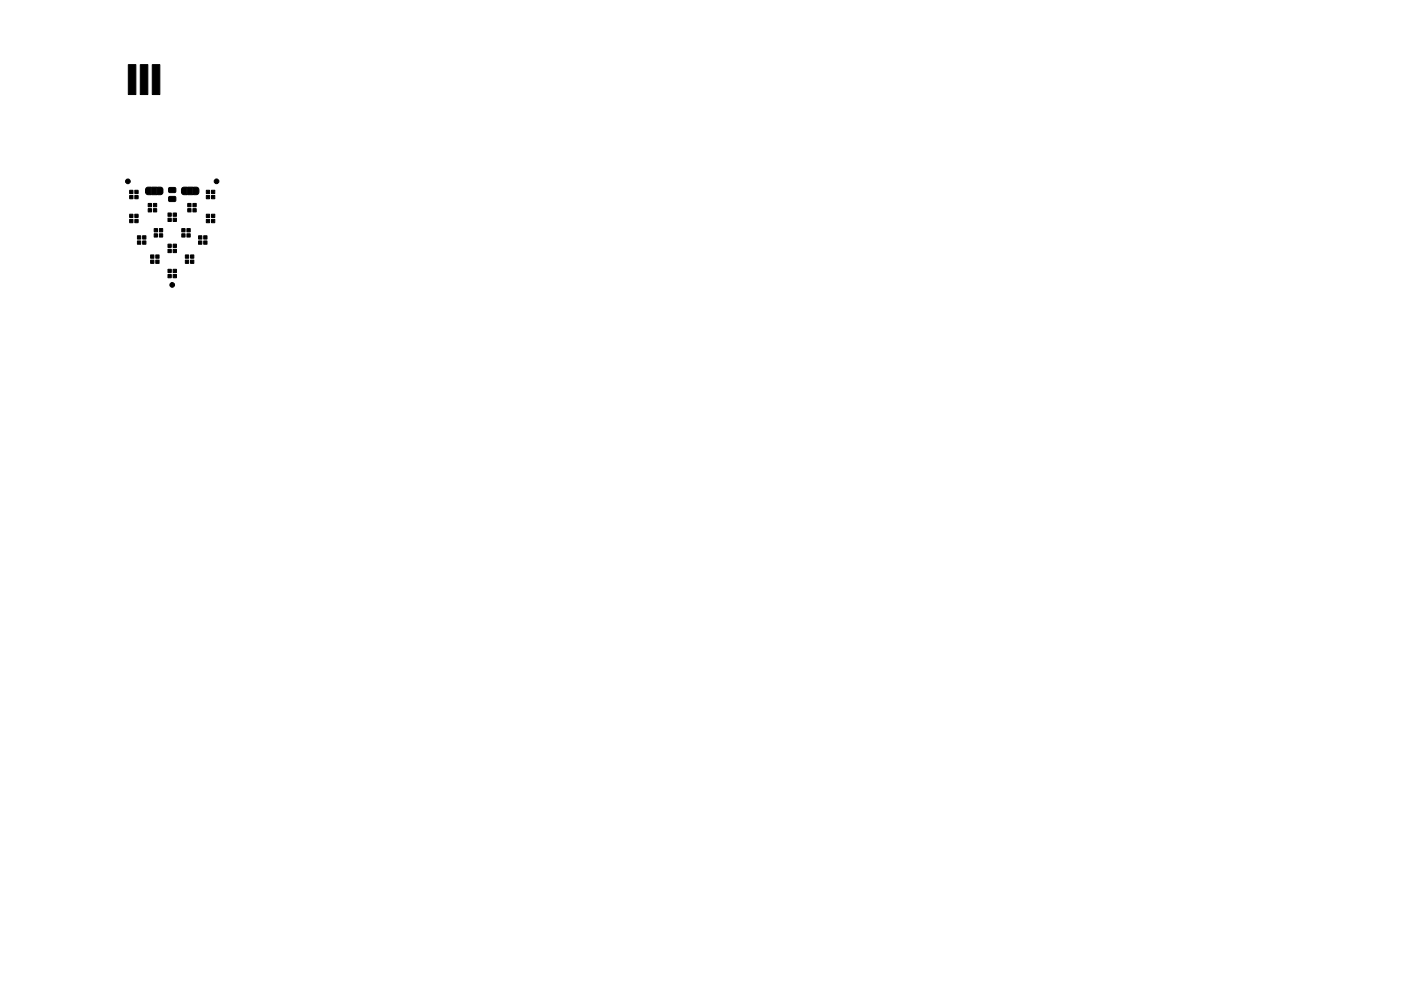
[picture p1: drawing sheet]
<svg xmlns="http://www.w3.org/2000/svg" width="297mm" height="210mm" viewBox="0 0 297 210" stroke-linecap="round" stroke-linejoin="round" font-family="sans-serif">
<g fill="#000" stroke="#000" stroke-width=".21">
<path d="M27.2 13.7h1.6v6.4l-1.6-.1zM29.8 13.7h1.5v6.4l-1.6-.1zM31 39.8l1-.1v1.6h-.7l-.4-.2v-.9zM32.3 13.7h1.6v6.4l-1.6-.1zM33.4 39.7h.7l.4 .3v.9l-.3 .4h-.8zM38.7 39.8l.9-.1v1.6h-.7l-.3-.2-.1-.9zM41 39.7h.7l.4 .3v.9l-.3 .4h-.8zM27.5 40.4h.7v.7h-.7zM27.5 41.5h.7v.7h-.7zM27.5 45.5h.7v.6h-.7zM27.5 46.6h.7v.6h-.7zM28.6 41.5h.7v.7h-.7z"/>
<path d="M28.6 40.4h.7v.7h-.7zM28.6 46.6h.7v.6h-.7zM28.6 45.5h.7v.6h-.7zM29.1 50h.7v.7h-.7zM29.1 51.1h.7v.7h-.7zM30.2 51.1h.7v.7h-.7zM30.2 50h.7v.7h-.7zM31.4 43.2h.7v.6h-.7zM31.4 44.3h.7v.6h-.7zM31.9 54.1h.7v.7h-.7zM31.9 55.2h.7v.7h-.7zM32.2 39.7h1v1.6h-1z"/>
<path d="M32.5 44.3h.7v.6h-.7zM32.5 43.2h.7v.6h-.7zM32.7 48.5h.7v.7h-.7zM32.7 49.6h.7v.7h-.7zM33 55.2h.7v.7h-.7zM33 54.1h.7v.7h-.7zM33.8 49.6h.7v.7h-.7zM33.8 48.5h.7v.7h-.7zM35.6 51.8h.7v.7h-.7zM35.6 52.9h.7v.7h-.7zM35.6 57.1h.7v.7h-.7zM35.6 58.2h.7v.7h-.7z"/>
<path d="M35.6 45.2h.7v.7h-.7zM35.6 46.3h.7v.7h-.7zM36.7 52.9h.7v.7h-.7zM36.7 51.8h.7v.7h-.7zM36.7 58.2h.7v.7h-.7zM36.7 57.1h.7v.7h-.7zM36.7 46.3h.7v.7h-.7zM36.7 45.2h.7v.7h-.7zM35.8 41.7h1.3l.2 .2v.7l-.3 .2-1.1-.1-.2-.2zM35.8 39.8h1.3l.2 .2v.7l-.3 .2-1.1-.1-.2-.2zM38.5 48.5h.7v.7h-.7zM38.5 49.6h.7v.7h-.7z"/>
<path d="M39.3 54.1h.7v.7h-.7zM39.3 55.2h.7v.7h-.7zM39.6 49.6h.7v.7h-.7zM39.6 48.5h.7v.7h-.7zM39.8 39.7h1.1l-.1 1.6h-1zM39.8 43.2h.7v.6h-.7zM39.8 44.3h.7v.6h-.7zM40.4 55.2h.7v.7h-.7zM40.4 54.1h.7v.7h-.7zM40.9 44.3h.7v.6h-.7zM40.9 43.2h.7v.6h-.7zM42.1 50h.7v.7h-.7z"/>
<path d="M42.1 51.1h.7v.7h-.7zM43.2 51.1h.7v.7h-.7zM43.2 50h.7v.7h-.7zM43.8 45.5h.6v.6h-.6zM43.8 46.6h.6v.6h-.6zM43.8 40.4h.6v.7h-.6zM43.8 41.5h.6v.7h-.6zM44.9 46.6h.6v.6h-.6zM44.9 45.5h.6v.6h-.6zM44.9 41.5h.6v.7h-.6zM44.9 40.4h.6v.7h-.6z"/>
<circle cx="27.1" cy="38.5" r=".5"/>
<circle cx="45.9" cy="38.5" r=".5"/>
<circle cx="36.5" cy="60.4" r=".5"/>
</g>
</svg>
